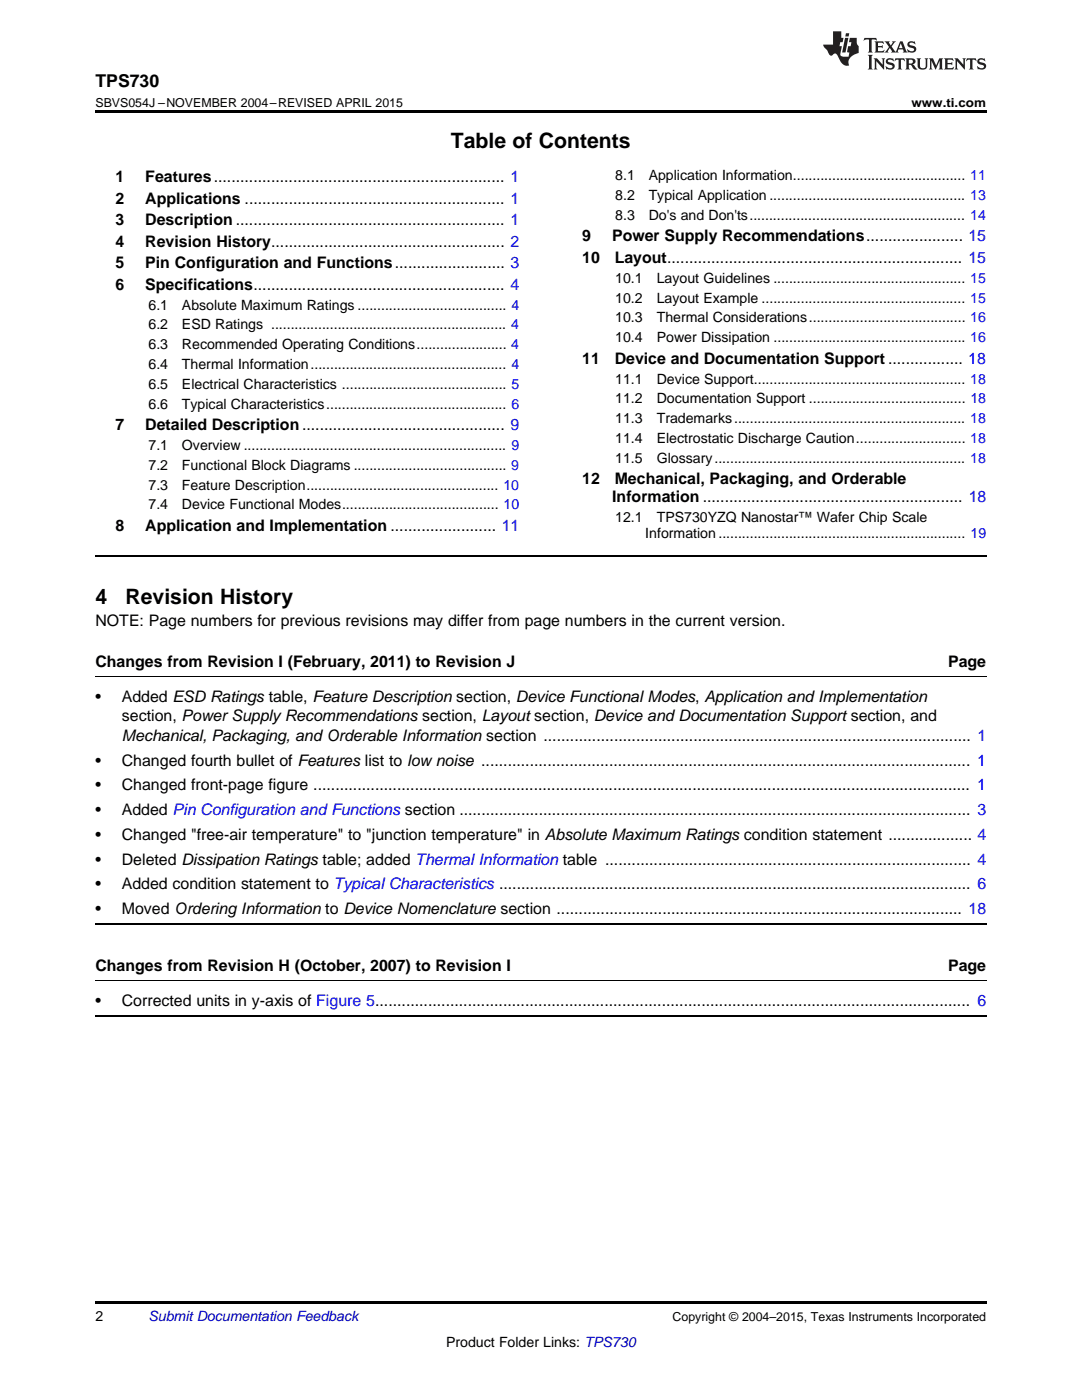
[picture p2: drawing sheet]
<svg xmlns="http://www.w3.org/2000/svg" width="216mm" height="279mm" viewBox="0 0 216 279" stroke-linecap="round" stroke-linejoin="round" font-family="sans-serif">
<defs><g id="words">
<g font-size="4.2">
<text x="90" y="29.6">Table of Contents</text>
<text x="19" y="120.6">4</text>
<text x="25" y="120.6">Revision History</text>
</g>
<text font-size="3.5" x="19" y="17.3">TPS730</text>
<g font-size="3.2">
<text x="23" y="36.3">1</text>
<text x="23" y="40.6">2</text>
<text x="29" y="36.3">Features.................................................................. 1</text>
<text x="29" y="40.6">Applications ........................................................... 1</text>
<text x="23" y="44.9">3</text>
<text x="29" y="44.9">Description ............................................................. 1</text>
<text x="23" y="49.2">4</text>
<text x="23" y="53.6">5</text>
<text x="29" y="49.2">Revision History..................................................... 2</text>
<text x="29" y="53.6">Pin Configuration and Functions......................... 3</text>
<text x="116.2" y="48.2">9</text>
<text x="116.2" y="52.5">10</text>
<text x="122.1" y="48.2">Power Supply Recommendations...................... 15</text>
<text x="122.7" y="52.5">Layout................................................................... 15</text>
<text x="23" y="57.9">6</text>
<text x="29" y="57.9">Specifications......................................................... 4</text>
<text x="116.2" y="72.6">11</text>
<text x="122.7" y="72.6">Device and Documentation Support ................. 18</text>
<text x="23" y="85.9">7</text>
<text x="29" y="85.9">Detailed Description.............................................. 9</text>
<text x="116.2" y="96.7">12</text>
<text x="122.2" y="100.2">Information ........................................................... 18</text>
<text x="122.7" y="96.7">Mechanical, Packaging, and Orderable</text>
<text x="23" y="106">8</text>
<text x="29" y="106">Application and Implementation ........................ 11</text>
<text x="19" y="124.9">NOTE: Page numbers for previous revisions may differ from page numbers in the current version.</text>
<text x="19" y="133">Changes from Revision I (February, 2011) to Revision J</text>
<text x="189.2" y="133">Page</text>
<text x="19" y="140.1">•</text>
<text x="24.3" y="140.1">Added ESD Ratings table, Feature Description section, Device Functional Modes, Application and Implementation</text>
<text x="24.3" y="144">section, Power Supply Recommendations section, Layout section, Device and Documentation Support section, and</text>
<text x="24.3" y="147.8">Mechanical, Packaging, and Orderable Information section ................................................................................................. 1</text>
<text x="19" y="152.8">•</text>
<text x="24.3" y="152.8">Changed fourth bullet of Features list to low noise ............................................................................................................... 1</text>
<text x="19" y="157.7">•</text>
<text x="24.3" y="157.7">Changed front-page figure ..................................................................................................................................................... 1</text>
<text x="19" y="162.7">•</text>
<text x="19" y="167.6">•</text>
<text x="24.3" y="162.7">Added Pin Configuration and Functions section .................................................................................................................... 3</text>
<text x="24.3" y="167.6">Changed &quot;free-air temperature&quot; to &quot;junction temperature&quot; in Absolute Maximum Ratings condition statement ................... 4</text>
<text x="19" y="172.5">•</text>
<text x="24.3" y="172.5">Deleted Dissipation Ratings table; added Thermal Information table ................................................................................... 4</text>
<text x="19" y="177.5">•</text>
<text x="24.3" y="177.5">Added condition statement to Typical Characteristics ........................................................................................................... 6</text>
<text x="19" y="182.4">•</text>
<text x="24.3" y="182.4">Moved Ordering Information to Device Nomenclature section ............................................................................................ 18</text>
<text x="19" y="193.7">Changes from Revision H (October, 2007) to Revision I</text>
<text x="189.2" y="193.7">Page</text>
<text x="19" y="200.8">•</text>
<text x="24.3" y="200.8">Corrected units in y-axis of Figure 5....................................................................................................................................... 6</text>
</g>
<g font-size="2.8">
<text x="122.8" y="36">8.1</text>
<text x="129.4" y="36">Application Information............................................ 11</text>
<text x="122.8" y="39.9">8.2</text>
<text x="129.4" y="39.9">Typical Application .................................................. 13</text>
<text x="122.8" y="43.9">8.3</text>
<text x="129.4" y="43.9">Do's and Don'ts....................................................... 14</text>
<text x="122.8" y="56.4">10.1</text>
<text x="131" y="56.4">Layout Guidelines ................................................. 15</text>
<text x="29.6" y="61.8">6.1</text>
<text x="29.6" y="65.8">6.2</text>
<text x="36.3" y="61.8">Absolute Maximum Ratings ...................................... 4</text>
<text x="36.3" y="65.8">ESD Ratings ............................................................ 4</text>
<text x="122.8" y="60.4">10.2</text>
<text x="122.8" y="64.3">10.3</text>
<text x="131" y="60.4">Layout Example .................................................... 15</text>
<text x="131" y="64.3">Thermal Considerations........................................ 16</text>
<text x="29.6" y="69.7">6.3</text>
<text x="36.3" y="69.7">Recommended Operating Conditions....................... 4</text>
<text x="122.8" y="68.3">10.4</text>
<text x="131" y="68.3">Power Dissipation ................................................. 16</text>
<text x="29.6" y="73.7">6.4</text>
<text x="29.6" y="77.6">6.5</text>
<text x="36.3" y="73.7">Thermal Information.................................................. 4</text>
<text x="36.3" y="77.6">Electrical Characteristics .......................................... 5</text>
<text x="122.8" y="76.6">11.1</text>
<text x="131" y="76.6">Device Support...................................................... 18</text>
<text x="29.6" y="81.6">6.6</text>
<text x="36.3" y="81.6">Typical Characteristics.............................................. 6</text>
<text x="122.8" y="80.5">11.2</text>
<text x="131" y="80.5">Documentation Support ........................................ 18</text>
<text x="29.6" y="89.8">7.1</text>
<text x="36.3" y="89.8">Overview ................................................................... 9</text>
<text x="122.8" y="84.5">11.3</text>
<text x="122.8" y="88.4">11.4</text>
<text x="131" y="84.5">Trademarks........................................................... 18</text>
<text x="131" y="88.4">Electrostatic Discharge Caution............................ 18</text>
<text x="29.6" y="93.8">7.2</text>
<text x="36.3" y="93.8">Functional Block Diagrams ....................................... 9</text>
<text x="122.8" y="92.4">11.5</text>
<text x="131" y="92.4">Glossary................................................................ 18</text>
<text x="29.6" y="97.7">7.3</text>
<text x="29.6" y="101.7">7.4</text>
<text x="36.3" y="97.7">Feature Description................................................. 10</text>
<text x="36.3" y="101.7">Device Functional Modes........................................ 10</text>
<text x="122.8" y="104.1">12.1</text>
<text x="128.8" y="107.3">Information ............................................................... 19</text>
<text x="131" y="104.1">TPS730YZQ Nanostar™ Wafer Chip Scale</text>
<text x="19" y="263.6">2</text>
<text x="89" y="268.9">Product Folder Links: TPS730</text>
</g>
<text font-size="2.8" fill="#0000c8" x="29.6" y="263.6">Submit Documentation Feedback</text>
<g font-size="2.5">
<text x="19" y="21.4">SBVS054J –NOVEMBER 2004–REVISED APRIL 2015</text>
<text x="181.9" y="21.4">www.ti.com</text>
<text x="134.2" y="263.6">Copyright © 2004–2015, Texas Instruments Incorporated</text>
</g>
</g></defs>
<path d="M19 22h177.8v.5h-177.8zM19 259.7h177.8v.5h-177.8z" fill="#000"/>
<path d="M19 111h177.8M19 184.4h177.8M19 202.7h177.8" fill="none" stroke="#000" stroke-width=".35"/>
<path d="M19 135.1h177.8M19 195.8h177.8" fill="none" stroke="#000" stroke-width=".2"/>
<g fill="#231f20">
<path d="M172.5 7.6l-.1 .5 .4-.2h.6v.1v2.1l-.2 .4h.9l-.2-.4v-2.1l.1-.1h.5l.5 .2-.2-.5zM174.5 8.3l.2 .3v1.5l-.2 .4h1.8l.2-.6a1.04 1.04 0 0 1-1.3 .2v-.7h.6l.3 .2v-.6l-.3 .2h-.6v-.6l.8-.1 .4 .3-.2-.5zM176.5 8.3l.9 1.1-.9 1.1h.8l-.2-.2 .4-.7 .5 .7-.2 .2h1.5l-.2-.2 .2-.4h.9l.1 .4-.2 .2h1l-.3-.3-.7-1.9h-.5l-.9 2-.8-1 .9-1h-.8l.1 .3-.4 .5-.3-.6 .1-.2zM179.7 8.6l.4 1h-.7zM181.3 8.4a.63 .63 0 0 0-.2 .7 .63 .63 0 0 0 .6 .4l.6 .2 .1 .2a.75 .75 0 0 1-.7 .4 .75 .75 0 0 1-.6-.5l.1 .7 .1-.1a1.11 1.11 0 0 0 1.5-.6 1.13 1.13 0 0 0-1.2-.8l-.1-.4a1.04 1.04 0 0 1 1.2 .2l-.2-.5-.2 .1-.4-.2zM173.2 10.9l.2 .4v2.2l-.2 .4h1l-.3-.4v-2.2l.3-.4zM174.3 11.6l.3 .4v1.5l-.3 .4h.8l-.2-.4v-1.3l1.5 1.7v-1.9l.2-.4h-.7l.2 .4v.9l-1.1-1.3zM177 11.8a.62 .62 0 0 0-.2 .7 .62 .62 0 0 0 .6 .4l.6 .1 .1 .3a.76 .76 0 0 1-.7 .3 .76 .76 0 0 1-.7-.4l.2 .7 .1-.1a1.11 1.11 0 0 0 1.5-.6 1.13 1.13 0 0 0-1.2-.8l-.1-.4a1.04 1.04 0 0 1 1.2 .2l-.2-.6-.2 .1-.5-.1zM178.7 11.6l-.2 .6a.61 .61 0 0 1 .8-.3v1.6l-.2 .4h.9l-.2-.4v-1.6a.63 .63 0 0 1 .7 .3l-.1-.6zM180.6 11.6l.3 .4v1.5l-.3 .4h1l-.2-.2-.1-.8 .6 .2a.76 .76 0 0 0 1.2 .7l-1-1a.58 .58 0 0 0 .6-.5 .58 .58 0 0 0-.5-.6zM181.4 11.9h.1a.45 .45 0 0 1 .5 .1 .45 .45 0 0 1 .1 .5l-.8 .2zM182.9 11.6l.2 .2a2.17 2.17 0 0 0 .3 1.9 .99 .99 0 0 0 1.6-.6v-1.1l.2-.4h-.7l.2 .2a1.92 1.92 0 0 1-.2 1.8 .6 .6 0 0 1-.9-.5v-1.1l.2-.4zM185.4 11.6l.2 .4v1.5l-.2 .4h.7l-.2-.4v-1.4l.8 1.8 .8-1.8v1.4l-.2 .4h.9l-.2-.4v-1.5l.2-.4h-.8l-.6 1.5-.6-1.5zM188.4 11.6l.2 .4v1.5l-.2 .4h1.8l.1-.6a1.04 1.04 0 0 1-1.2 .1v-.6h.5l.4 .2v-.6l-.4 .2h-.5v-.7h.8l.3 .3-.1-.6zM190.5 11.6l.2 .4v1.5l-.2 .4h.7l-.2-.4v-1.3l1.5 1.7v-1.9l.2-.4h-.7l.2 .4v.9l-1.1-1.3zM192.9 11.6l-.1 .6a.61 .61 0 0 1 .7-.3l.1 1.6-.3 .4h1l-.3-.4 .1-1.6a.63 .63 0 0 1 .7 .3l-.1-.6zM195.2 11.8a.62 .62 0 0 0-.2 .7 .62 .62 0 0 0 .6 .4l.6 .1 .1 .3a.76 .76 0 0 1-.7 .3 .76 .76 0 0 1-.6-.4l.1 .7 .1-.1a1.11 1.11 0 0 0 1.6-.6 1.13 1.13 0 0 0-1.3-.8l-.1-.4a1.04 1.04 0 0 1 1.2 .2l-.1-.6-.2 .1-.5-.1z"/>
<path d="M166.2 6.3v2.6h-1.9v.4l.8 .9a.91 .91 0 0 0 1 .8 .56 .56 0 0 1 .5-.3 .56 .56 0 0 1 .5 .3l.4 .8a1.53 1.53 0 0 0 1.9 1.2 1.54 1.54 0 0 1 1-2.1l.9-.3v-1.4a1.52 1.52 0 0 1-.4-1.6h-1.3l-.2 .8h.5l-.2 .8h-.5l-.1 1v.2l.4 .1-.2 .8a1.93 1.93 0 0 1-1.6-.3l.3-1.8h-.5l.2-.8h.4l.2-.8h-.4v-1.3zM168.6 7.6l-.6 2.9h.7l.6-2.9zM168.8 6.6l-.1 .7h.6l.2-.7z"/>
</g>
<use href="#words"/>
</svg>
